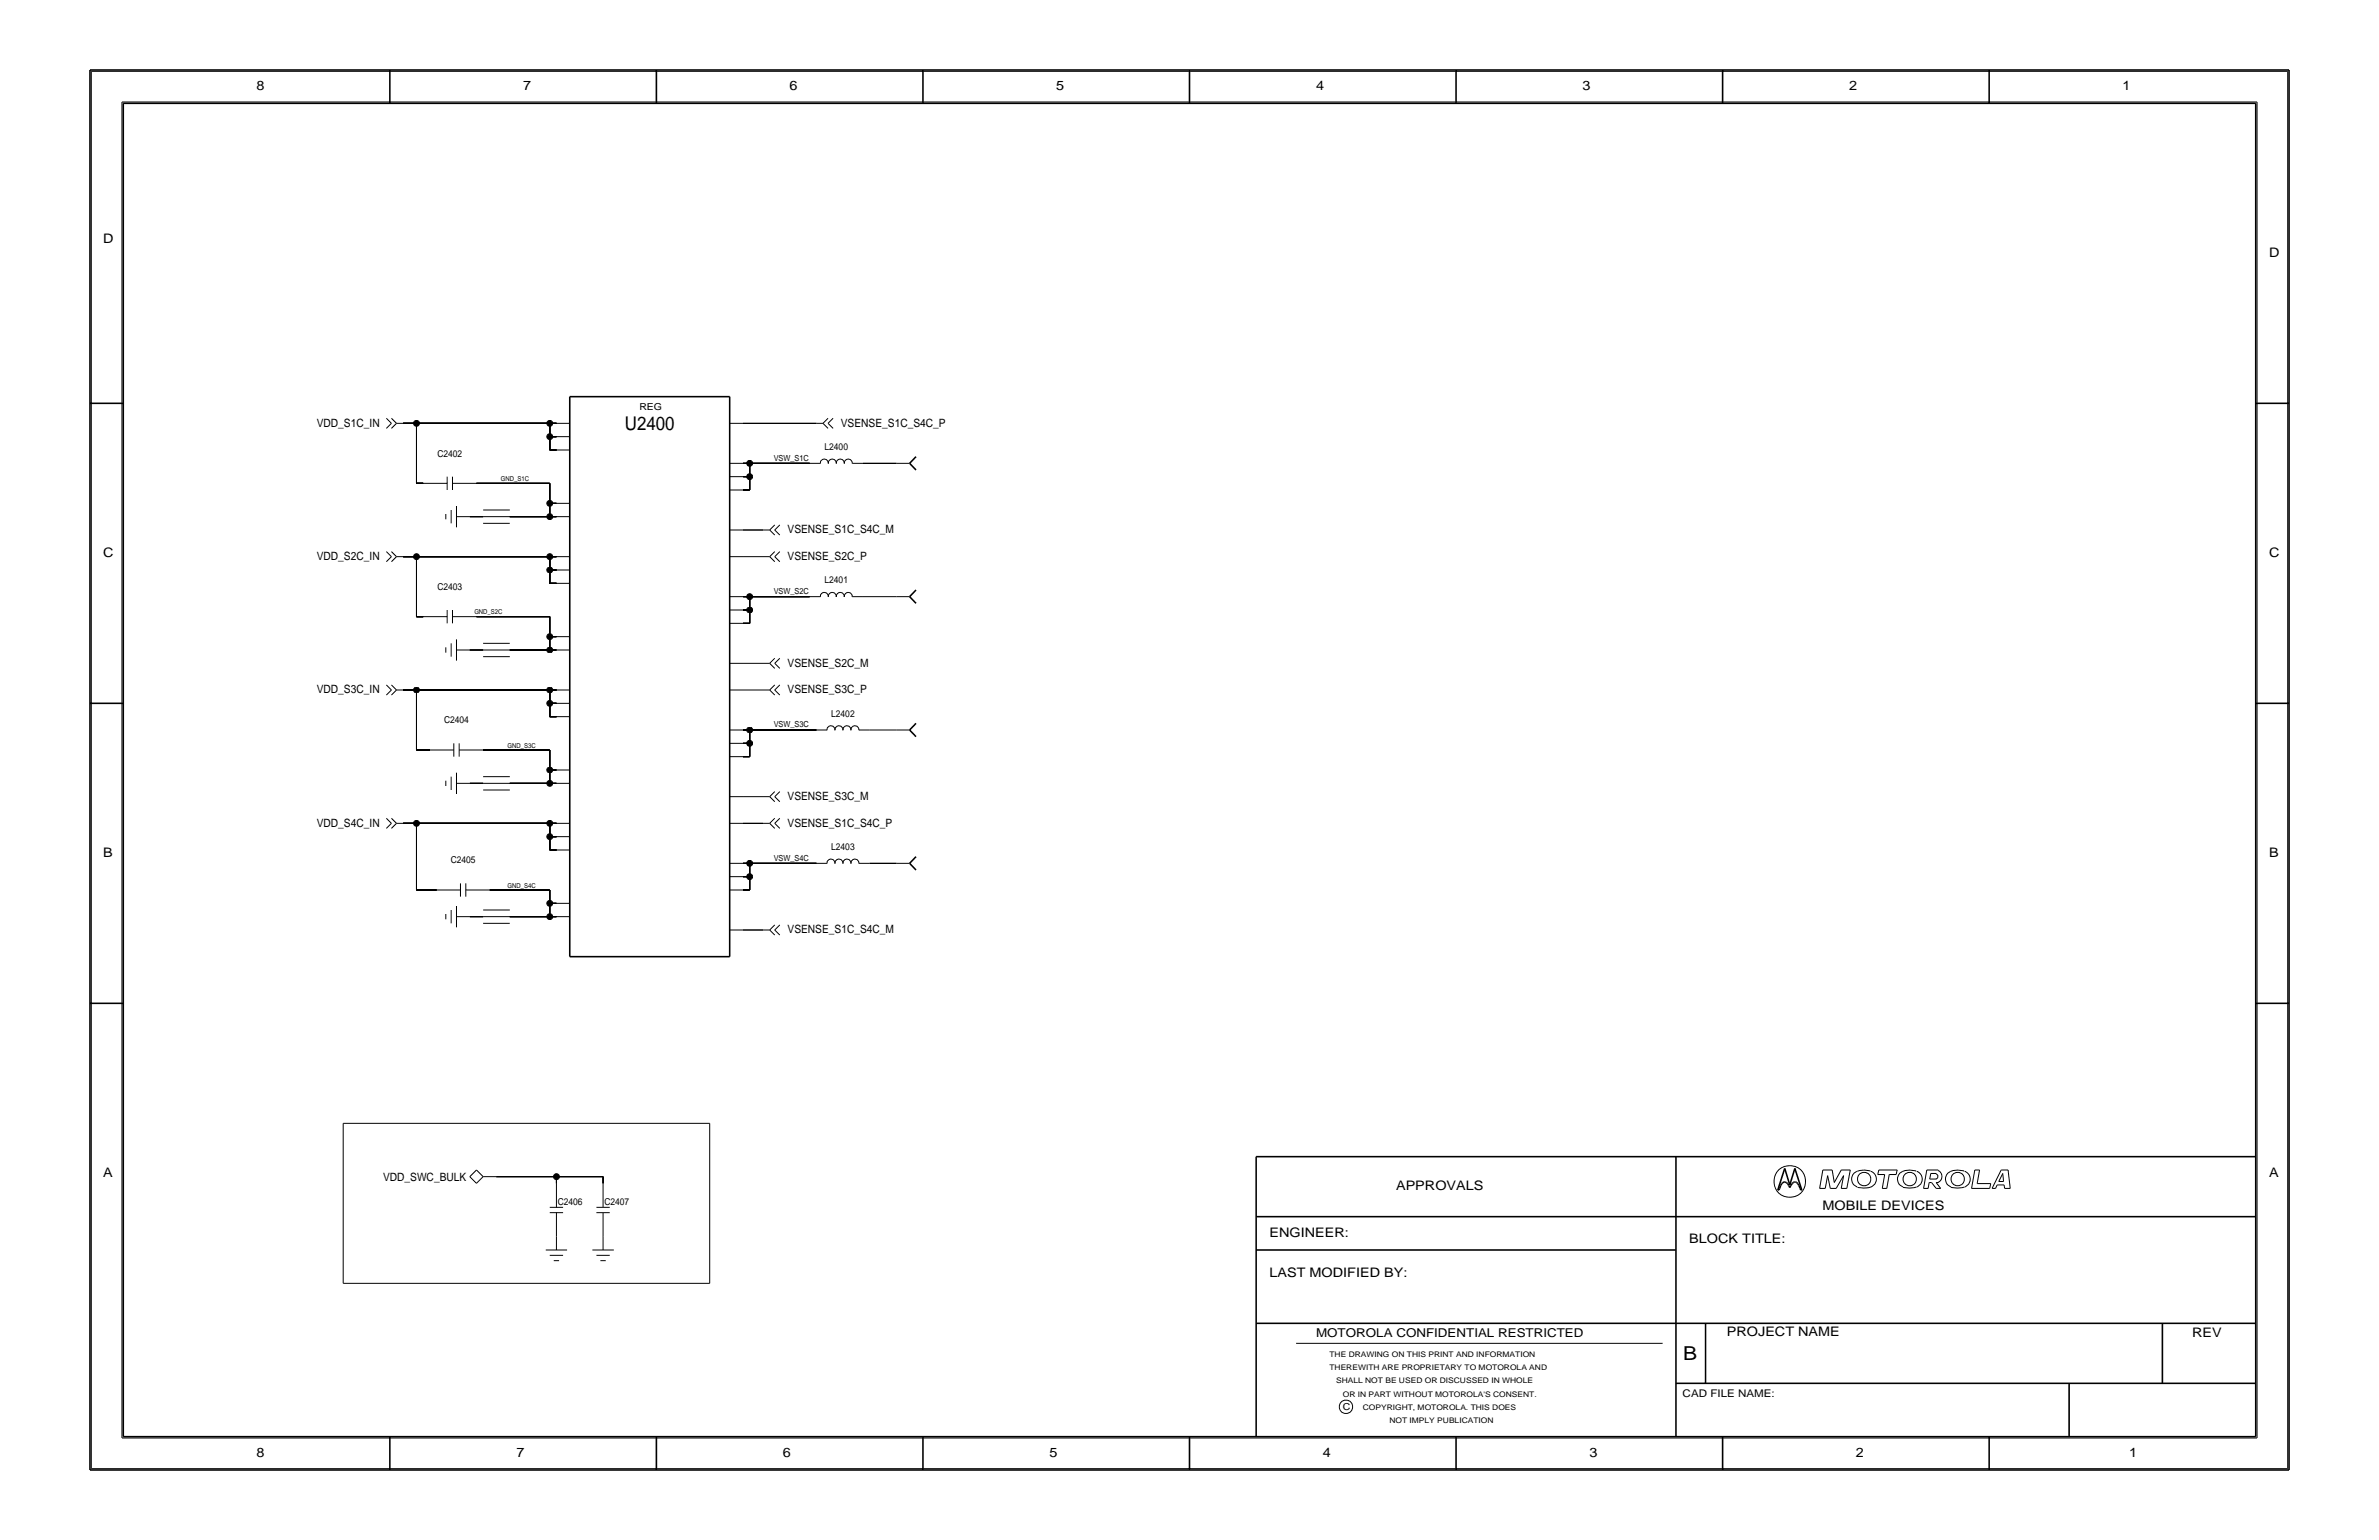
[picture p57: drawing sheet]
<svg xmlns="http://www.w3.org/2000/svg" width="432mm" height="279mm" viewBox="0 0 432 279" stroke-linecap="round" stroke-linejoin="round" font-family="sans-serif">
<defs><g id="words">
<text font-size="3.5" x="305.5" y="246.7">B</text>
<text font-size="3.4" x="113.4" y="78">U2400</text>
<g font-size="2.4">
<text x="46.6" y="16.3">8</text>
<text x="94.9" y="16.3">7</text>
<text x="143.3" y="16.3">6</text>
<text x="191.7" y="16.3">5</text>
<text x="238.9" y="16.3">4</text>
<text x="287.3" y="16.3">3</text>
<text x="335.6" y="16.3">2</text>
<text x="385.2" y="16.3">1</text>
<text x="18.7" y="44.1">D</text>
<text x="411.8" y="46.6">D</text>
<text x="18.7" y="101">C</text>
<text x="411.8" y="101">C</text>
<text x="18.7" y="155.4">B</text>
<text x="411.8" y="155.4">B</text>
<text x="18.7" y="213.5">A</text>
<text x="253.4" y="215.9">APPROVALS</text>
<text x="411.8" y="213.5">A</text>
<text x="330.8" y="219.5">MOBILE DEVICES</text>
<text x="230.4" y="224.4">ENGINEER:</text>
<text x="306.6" y="225.6">BLOCK TITLE:</text>
<text x="230.4" y="231.6">LAST MODIFIED BY:</text>
<text x="313.4" y="242.4">PROJECT NAME</text>
<text x="397.9" y="242.5">REV</text>
<text x="46.6" y="264.3">8</text>
<text x="93.7" y="264.3">7</text>
<text x="142.1" y="264.3">6</text>
<text x="190.5" y="264.3">5</text>
<text x="240.1" y="264.3">4</text>
<text x="288.5" y="264.3">3</text>
<text x="336.9" y="264.3">2</text>
<text x="386.4" y="264.3">1</text>
</g>
<text font-size="2.2" x="238.9" y="242.5">MOTOROLA CONFIDENTIAL RESTRICTED</text>
<g font-size="2.1">
<text x="57.5" y="77.4">VDD_S1C_IN</text>
<text x="152.6" y="77.4">VSENSE_S1C_S4C_P</text>
<text x="57.5" y="101.6">VDD_S2C_IN</text>
<text x="142.9" y="101.6">VSENSE_S2C_P</text>
<text x="142.9" y="96.8">VSENSE_S1C_S4C_M</text>
<text x="57.5" y="125.8">VDD_S3C_IN</text>
<text x="142.9" y="121">VSENSE_S2C_M</text>
<text x="142.9" y="125.8">VSENSE_S3C_P</text>
<text x="142.9" y="145.2">VSENSE_S3C_M</text>
<text x="57.5" y="150">VDD_S4C_IN</text>
<text x="142.9" y="150">VSENSE_S1C_S4C_P</text>
<text x="142.9" y="169.4">VSENSE_S1C_S4C_M</text>
<text x="69.5" y="214.2">VDD_SWC_BULK</text>
</g>
<text font-size="1.9" x="305.4" y="253.4">CAD FILE NAME:</text>
<g font-size="1.7">
<text x="116" y="74.4">REG</text>
<text x="79.4" y="82.8">C2402</text>
<text x="149.7" y="81.6">L2400</text>
<text x="79.4" y="107">C2403</text>
<text x="149.7" y="105.8">L2401</text>
<text x="80.6" y="131.2">C2404</text>
<text x="150.9" y="130">L2402</text>
<text x="150.9" y="154.2">L2403</text>
<text x="81.8" y="156.6">C2405</text>
<text x="101.2" y="218.7">C2406</text>
<text x="109.7" y="218.7">C2407</text>
<text x="243.7" y="255.8">C</text>
</g>
<g font-size="1.5">
<text x="140.4" y="83.6">VSW_S1C</text>
<text x="140.4" y="107.8">VSW_S2C</text>
<text x="140.4" y="132">VSW_S3C</text>
<text x="140.4" y="156.1">VSW_S4C</text>
</g>
<g font-size="1.4">
<text x="241.3" y="246.1">THE DRAWING ON THIS PRINT AND INFORMATION</text>
<text x="241.3" y="248.6">THEREWITH ARE PROPRIETARY TO MOTOROLA AND</text>
<text x="242.5" y="251">SHALL NOT BE USED OR DISCUSSED IN WHOLE</text>
<text x="243.7" y="253.4">OR IN PART WITHOUT MOTOROLA'S CONSENT.</text>
<text x="247.3" y="255.8">COPYRIGHT, MOTOROLA. THIS DOES</text>
<text x="252.2" y="258.2">NOT IMPLY PUBLICATION</text>
</g>
<g font-size="1.2">
<text x="90.9" y="87.3">GND_S1C</text>
<text x="86.1" y="111.4">GND_S2C</text>
<text x="92.1" y="135.6">GND_S3C</text>
<text x="92.1" y="161">GND_S4C</text>
</g>
</g></defs>
<!-- layer: Nets -->
<g fill="none" stroke="#000" stroke-width=".18">
<path d="M73.2 76.8h2.4zM75.6 76.8v10.9zM75.6 76.8h24.2zM99.8 79.2v2.4zM99.8 79.2h1.2zM99.8 76.8v2.4zM99.8 76.8h1.2zM134.9 76.8h13.3zM75.6 87.7h1.2zM85.3 93.7h2.4zM86.5 87.7h13.3zM92.5 93.7h7.3z"/>
<path d="M99.8 81.6h1.2zM99.8 93.7h1.2zM99.8 91.3v2.4zM99.8 91.3h1.2zM99.8 87.7v3.6zM134.9 88.9h1.2zM134.9 96.2h3.6zM134.9 84.1h1.2zM134.9 86.5h1.2zM136.1 84.1v2.4zM136.1 86.5v2.4zM136.1 84.1h10.9z"/>
<path d="M156.6 84.1h6.1zM73.2 101h2.4zM75.6 111.9h1.2zM75.6 101v10.9zM75.6 101h24.2zM85.3 117.9h2.4zM86.5 111.9h13.3zM92.5 117.9h7.3zM99.8 105.8h1.2zM99.8 103.4h1.2zM99.8 103.4v2.4zM99.8 101v2.4z"/>
<path d="M99.8 101h1.2zM99.8 117.9h1.2zM99.8 115.5v2.4zM99.8 115.5h1.2zM99.8 111.9v3.6zM134.9 108.3h1.2zM134.9 110.7h1.2zM134.9 113.1h1.2zM134.9 101h3.6zM136.1 108.3v2.4zM136.1 110.7v2.4zM136.1 108.3h10.9z"/>
<path d="M156.6 108.3h6.1zM73.2 125.2h2.4zM75.6 136.1h2.4zM75.6 125.2v10.9zM75.6 125.2h24.2zM87.7 136.1h12.1zM99.8 127.6h1.2zM99.8 130h1.2zM99.8 127.6v2.4zM99.8 125.2v2.4zM99.8 125.2h1.2zM99.8 139.7v2.4z"/>
<path d="M99.8 139.7h1.2zM99.8 136.1v3.6zM134.9 137.3h1.2zM134.9 132.4h1.2zM134.9 134.9h1.2zM134.9 125.2h3.6zM134.9 120.3h3.6zM136.1 132.4h12.1zM136.1 134.9v2.4zM136.1 132.4v2.5zM157.8 132.4h4.9zM73.2 149.4h2.4z"/>
<path d="M75.6 149.4v12.1zM75.6 149.4h24.2zM85.3 142.1h2.4zM92.5 142.1h7.3zM99.8 154.2h1.2zM99.8 151.8v2.4zM99.8 151.8h1.2zM99.8 149.4v2.4zM99.8 149.4h1.2zM99.8 142.1h1.2zM134.9 156.6h1.2zM134.9 159.1h1.2z"/>
<path d="M134.9 149.4h3.6zM134.9 144.5h3.6zM136.1 156.6h12.1zM136.1 159.1v2.4zM136.1 156.6v2.5zM157.8 156.6h4.9zM75.6 161.5h3.6zM85.3 166.3h2.4zM88.9 161.5h10.9zM92.5 166.3h7.3zM99.8 163.9h1.2zM99.8 166.3h1.2z"/>
<path d="M99.8 163.9v2.4zM99.8 161.5v2.4zM134.9 168.7h3.6zM134.9 161.5h1.2zM62.3 203.8v29zM62.3 203.8h66.5zM90.1 213.5h10.9zM101 213.5v1.2zM101 213.5h8.5zM109.5 213.5v1.2zM128.8 203.8v29zM62.3 232.8h66.5z"/>
</g>
<g fill="#000" stroke="#000" stroke-width=".18">
<circle cx="75.6" cy="76.8" r=".53"/>
<circle cx="99.8" cy="76.8" r=".53"/>
<circle cx="99.8" cy="79.2" r=".53"/>
<circle cx="99.8" cy="91.3" r=".53"/>
<circle cx="99.8" cy="93.7" r=".53"/>
<circle cx="136.1" cy="84.1" r=".53"/>
<circle cx="136.1" cy="86.5" r=".53"/>
<circle cx="75.6" cy="101" r=".53"/>
<circle cx="99.8" cy="115.5" r=".53"/>
<circle cx="99.8" cy="117.9" r=".53"/>
<circle cx="99.8" cy="101" r=".53"/>
<circle cx="99.8" cy="103.4" r=".53"/>
<circle cx="136.1" cy="108.3" r=".53"/>
<circle cx="136.1" cy="110.7" r=".53"/>
<circle cx="75.6" cy="125.2" r=".53"/>
<circle cx="99.8" cy="127.6" r=".53"/>
<circle cx="99.8" cy="125.2" r=".53"/>
<circle cx="99.8" cy="139.7" r=".53"/>
<circle cx="136.1" cy="132.4" r=".53"/>
<circle cx="136.1" cy="134.9" r=".53"/>
<circle cx="75.6" cy="149.4" r=".53"/>
<circle cx="99.8" cy="151.8" r=".53"/>
<circle cx="99.8" cy="149.4" r=".53"/>
<circle cx="99.8" cy="142.1" r=".53"/>
<circle cx="136.1" cy="156.6" r=".53"/>
<circle cx="136.1" cy="159.1" r=".53"/>
<circle cx="99.8" cy="166.3" r=".53"/>
<circle cx="99.8" cy="163.9" r=".53"/>
<circle cx="101" cy="213.5" r=".53"/>
</g>
<!-- layer: Components -->
<g fill="none" stroke="#000" stroke-width=".18">
<path d="M70.1 75.9l.9 .9zM71 76.8l-.9 .9zM71 75.9l1 .9zM72 76.8l-1 .9zM72 76.8h1.2zM101 76.8h2.4zM101 79.2h2.4zM132.4 76.8h2.5zM148.2 76.8h1.2zM149.4 76.8l.9 .9zM150.3 76.8l.9 .9zM150.3 75.9l-.9 .9z"/>
<path d="M151.2 75.9l-.9 .9zM76.8 87.7h4.4zM80.9 93.3v.9zM81.2 86.5v2.4zM81.9 92.5v2.4zM82.1 87.7h4.4zM82.1 86.5v2.4zM82.9 93.7h2.4zM82.9 91.8v3.9zM87.7 93.7h4.8zM87.7 92.5h4.8zM87.7 94.9h4.8z"/>
<path d="M101 93.7h2.4zM101 91.3h2.4zM101 81.6h2.4zM132.4 88.9h2.5zM132.4 96.2h2.5zM132.4 86.5h2.5zM132.4 84.1h2.5zM138.5 96.2h1.2zM139.7 96.2l.9 .9zM140.6 96.2l.9 .9zM140.6 95.2l-.9 1zM141.5 95.2l-.9 1z"/>
<path d="M147 84.1h1.9zM148.9 84.1a.71 .71 0 0 1 .7-.8 .71 .71 0 0 1 .7 .8M150.3 84.1a.71 .71 0 0 1 .7-.8 .71 .71 0 0 1 .7 .8M151.8 84.1a.71 .71 0 0 1 .7-.8 .71 .71 0 0 1 .7 .8M153.2 84.1a.71 .71 0 0 1 .7-.8 .71 .71 0 0 1 .8 .8M154.7 84.1h1.9zM162.7 84.1h2.4zM70.1 100.1l.9 .9zM71 101l-.9 .9zM71 100.1l1 .9zM72 101l-1 .9zM72 101h1.2z"/>
<path d="M76.8 111.9h4.4zM80.9 117.4v1zM81.2 110.7v2.4zM81.9 116.7v2.4zM82.1 111.9h4.4zM82.1 110.7v2.4zM82.9 117.9h2.4zM82.9 116v3.9zM87.7 117.9h4.8zM87.7 116.7h4.8zM87.7 119.1h4.8zM101 117.9h2.4z"/>
<path d="M101 115.5h2.4zM101 105.8h2.4zM101 101h2.4zM101 103.4h2.4zM132.4 113.1h2.5zM132.4 110.7h2.5zM132.4 108.3h2.5zM132.4 101h2.5zM138.5 101h1.2zM139.7 101l.9 .9zM140.6 119.4l-.9 .9zM140.6 101l.9 .9z"/>
<path d="M140.6 100.1l-.9 .9zM141.5 119.4l-.9 .9zM141.5 100.1l-.9 .9zM147 108.3h1.9zM148.9 108.3a.71 .71 0 0 1 .7-.8 .71 .71 0 0 1 .7 .8M150.3 108.3a.71 .71 0 0 1 .7-.8 .71 .71 0 0 1 .7 .8M151.8 108.3a.71 .71 0 0 1 .7-.8 .71 .71 0 0 1 .7 .8M153.2 108.3a.71 .71 0 0 1 .7-.8 .71 .71 0 0 1 .8 .8M154.7 108.3h1.9zM162.7 108.3h2.4zM70.1 124.3l.9 .9zM71 125.2l-.9 .9z"/>
<path d="M71 124.3l1 .9zM72 125.2l-1 .9zM72 125.2h1.2zM78 136.1h4.4zM82.4 134.9v2.4zM83.3 136.1h4.4zM83.3 134.9v2.4zM101 139.7h2.4zM101 130h2.4zM101 127.6h2.4zM101 125.2h2.4zM132.4 137.3h2.5z"/>
<path d="M132.4 134.9h2.5zM132.4 132.4h2.5zM132.4 125.2h2.5zM132.4 120.3h2.5zM138.5 125.2h1.2zM138.5 120.3h1.2zM139.7 125.2l.9 .9zM139.7 120.3l.9 1zM140.6 125.2l.9 .9zM140.6 124.3l-.9 .9zM140.6 120.3l.9 1zM141.5 124.3l-.9 .9z"/>
<path d="M148.2 132.4h1.9zM150.1 132.5a.71 .71 0 0 1 .7-.8 .71 .71 0 0 1 .7 .8M151.6 132.5a.71 .71 0 0 1 .7-.8 .71 .71 0 0 1 .7 .8M153 132.5a.71 .71 0 0 1 .7-.8 .71 .71 0 0 1 .7 .8M154.5 132.5a.71 .71 0 0 1 .7-.8 .71 .71 0 0 1 .7 .8M155.9 132.4h1.9zM162.7 132.4h2.4zM70.1 148.5l.9 .9zM71 149.4l-.9 .9zM71 148.5l1 .9zM72 149.4l-1 .9zM72 149.4h1.2z"/>
<path d="M80.9 141.6v1zM81.9 140.9v2.4zM82.9 142.1h2.4zM82.9 140.2v3.9zM87.7 142.1h4.8zM87.7 140.9h4.8zM87.7 143.3h4.8zM101 151.8h2.4zM101 154.2h2.4zM101 149.4h2.4zM101 142.1h2.4zM132.4 156.6h2.5z"/>
<path d="M132.4 159.1h2.5zM132.4 149.4h2.5zM132.4 144.5h2.5zM138.5 144.5h1.2zM138.5 149.4h1.2zM139.7 144.5l.9 1zM139.7 149.4l.9 .9zM140.6 144.5l.9 1zM140.6 143.6l-.9 .9zM140.6 149.4l.9 .9zM140.6 148.5l-.9 .9zM141.5 143.6l-.9 .9z"/>
<path d="M141.5 148.5l-.9 .9zM148.2 156.6h1.9zM150.1 156.7a.71 .71 0 0 1 .7-.8 .71 .71 0 0 1 .7 .8M151.6 156.7a.71 .71 0 0 1 .7-.8 .71 .71 0 0 1 .7 .8M153 156.7a.71 .71 0 0 1 .7-.8 .71 .71 0 0 1 .7 .8M154.5 156.7a.71 .71 0 0 1 .7-.8 .71 .71 0 0 1 .7 .8M155.9 156.6h1.9zM162.7 156.6h2.4zM79.2 161.5h4.4zM80.9 165.8v1zM81.9 165.1v2.4zM82.9 166.3h2.4z"/>
<path d="M82.9 164.4v3.8zM83.6 160.3v2.4zM84.5 161.5h4.4zM84.5 160.3v2.4zM87.7 166.3h4.8zM87.7 165.1h4.8zM87.7 167.5h4.8zM101 166.3h2.4zM101 163.9h2.4zM132.4 168.7h2.5zM132.4 161.5h2.5zM138.5 168.7h1.2z"/>
<path d="M139.7 168.7l.9 .9zM140.6 168.7l.9 .9zM140.6 167.8l-.9 .9zM141.5 167.8l-.9 .9zM85.3 213.5l1.2 1.2zM86.5 212.3l1.2 1.2zM86.5 212.3l-1.2 1.2zM87.7 213.5l-1.2 1.2zM87.7 213.5h2.4zM99.8 219h2.4zM101 214.7v4.3zM108.3 219h2.4z"/>
<path d="M109.5 214.7v4.3zM99.1 226.8h3.8zM99.8 220h2.4zM99.8 227.8h2.4zM100.5 228.7h1zM101 220v4.4zM101 224.4v2.4zM107.5 226.8h3.9zM108.3 220h2.4zM108.3 227.8h2.4zM109 228.7h.9zM109.5 220v4.4z"/>
<path d="M109.5 224.4v2.4z"/>
</g>
<path d="M103.4 72v101.6zM103.4 72h29zM132.4 72v101.6zM165.1 84.1l1.2 1.2zM166.3 82.9l-1.2 1.2zM165.1 108.3l1.2 1.2zM166.3 107l-1.2 1.3zM165.1 132.4l1.2 1.3zM166.3 131.2l-1.2 1.2zM165.1 156.6l1.2 1.2zM166.3 155.4l-1.2 1.2zM103.4 173.6h29z" fill="none" stroke="#000" stroke-width=".29"/>
<!-- layer: Page Border and Title Block -->
<g fill="none" stroke="#000" stroke-width=".29">
<path d="M16.3 12.7h399.2zM16.3 12.7v254zM22.4 18.7h387zM22.4 18.7v242zM70.8 12.7v6zM119.1 12.7v6zM167.5 12.7v6zM215.9 12.7v6zM264.3 12.7v6zM312.7 12.7v6zM361 12.7v6zM409.4 18.7v242z"/>
<path d="M415.5 12.7v254zM16.3 73.2h6.1zM409.4 73.2h6.1zM16.3 127.6h6.1zM409.4 127.6h6.1zM16.3 182h6.1zM409.4 182h6.1zM228 209.9v50.8zM228 209.9h181.4zM304.2 209.9v50.8zM322.7 215.9h.2zM323 215.6l-.1 .3z"/>
<path d="M323.2 215.1l-.2 .5zM323.4 214.7l-.2 .4zM323.6 214.5l.2-.1zM323.6 214.5l-.2 .2zM323.8 214.4h.2zM323.9 212l1 3zM323.9 212l-1.2 3.9zM324 214.4l.2 .1zM324.2 214.5l.3 .2zM324.5 214.7l.2 .4zM324.7 215.1l.2 .4zM325 215.1l-.1 .4z"/>
<path d="M325.3 214.7l-.3 .4zM325.5 214.5l.2-.1zM325.5 214.5l-.2 .2zM325.7 214.4h.2zM325.8 212l1.2 3.9zM325.8 212l-.9 3zM325.9 214.4l.2 .1zM326.1 214.5l.2 .2zM326.3 214.7l.2 .4zM326.5 215.1l.2 .5zM326.7 215.6l.1 .3zM326.8 215.9h.2z"/>
<path d="M228 220.7h181.4zM228 226.8h76.2zM228 240.1h181.4zM304.2 251h105.2zM309.6 240.1v10.9zM375.6 251v9.7zM392.5 240.1v10.9zM16.3 266.7h399.2zM22.4 260.7h387zM70.8 260.7v6zM119.1 260.7v6zM167.5 260.7v6z"/>
<path d="M215.9 260.7v6zM264.3 260.7v6zM312.7 260.7v6zM361 260.7v6z"/>
</g>
<g fill="none" stroke="#000" stroke-width=".18">
<path d="M16.6 12.9v253.6zM16.6 12.9h398.6zM22.1 18.5v242.4zM22.1 18.5h387.6zM409.7 18.5v242.4zM415.2 12.9v253.6zM330.3 215.6h1zM330.9 212.3h1.6zM330.9 212.3l-.6 3.3zM331.7 213.3l-.4 2.3zM331.7 213.3l.5 2.3zM332.2 215.6h1.1z"/>
<path d="M332.5 212.3l.4 2.2zM334.2 212.3h1.6zM334.2 212.3l-1.3 2.2zM334.2 215.6h1zM334.6 213.3l-.4 2.3zM334.6 213.3l-1.3 2.3zM335.8 212.3l-.6 3.3zM337 212.5a1.52 1.52 0 0 0-.9 1.5 1.52 1.52 0 0 0 1 1.4M339.5 212.5l-.1-.1a3.8 3.8 0 0 0-2.3 .1M339.6 212.5a1.56 1.56 0 0 1 .9 1.8 1.56 1.56 0 0 1-1.6 1.2l-1.8-.1M340.8 213.1h1.3zM341 212.3h3.4z"/>
<path d="M341 212.3l-.2 .8zM341.6 215.6h.9zM342.1 213.1l-.5 2.5zM342.9 213.1l-.4 2.5zM342.9 213.1h1.3zM344.4 212.3l-.2 .8zM347.8 212.5a2.85 2.85 0 0 0-3.2 .7 1.55 1.55 0 0 0 .8 2.2M347.8 215.4l-1.3 .1-1.1-.1M347.9 212.5a1.51 1.51 0 0 1 1 1.4 1.51 1.51 0 0 1-1 1.5M349.1 215.6h.9zM349.7 212.3h2.1zM349.7 212.3l-.6 3.3z"/>
<path d="M350.2 214.5h.4zM350.2 214.5l-.2 1.1zM350.3 213.9h1.1zM350.4 212.9h1zM350.4 212.9l-.1 1zM350.6 214.5l.8 1.1zM351.4 213a.47 .47 0 0 1 .3 .5 .47 .47 0 0 1-.3 .4M351.4 214.5l.8 1.1zM351.4 214.5h.4zM351.4 215.6h.8zM351.8 212.4a1.18 1.18 0 0 1 .7 1.1 1.18 1.18 0 0 1-.7 1M356.5 212.5a2.85 2.85 0 0 0-3.2 .7 1.55 1.55 0 0 0 .8 2.2"/>
<path d="M356.5 215.4l-1.3 .1-1.1-.1M356.6 212.5a1.51 1.51 0 0 1 1 1.4 1.51 1.51 0 0 1-1 1.5M357.9 215.6h3.2zM358.4 212.3h.9zM358.4 212.3l-.5 3.3zM358.9 214.7h2.4zM359.3 212.3l-.4 2.4zM361.3 214.7l-.2 .9zM361.6 215.6h.6zM362.5 215h1.3zM362.5 215l-.3 .6zM362.8 214.4h.9z"/>
<path d="M363.2 212.3l-1.6 3.3zM363.2 212.3h1.3zM363.5 212.9l-.7 1.5zM363.5 212.9l.2 1.5zM363.8 215v.6zM363.8 215.6h1.1zM364.5 212.3l.4 3.3zM235.3 243.7h66.5zM16.6 266.5h398.6zM22.1 260.9h387.6z"/>
<circle cx="324.8" cy="214.4" r="2.88"/>
<circle cx="338.3" cy="213.9" r="1.22"/>
<circle cx="346.6" cy="213.9" r="1.22"/>
<circle cx="355.3" cy="213.9" r="1.22"/>
<circle cx="244.3" cy="255.2" r="1.22"/>
</g>
<use href="#words"/>
</svg>
